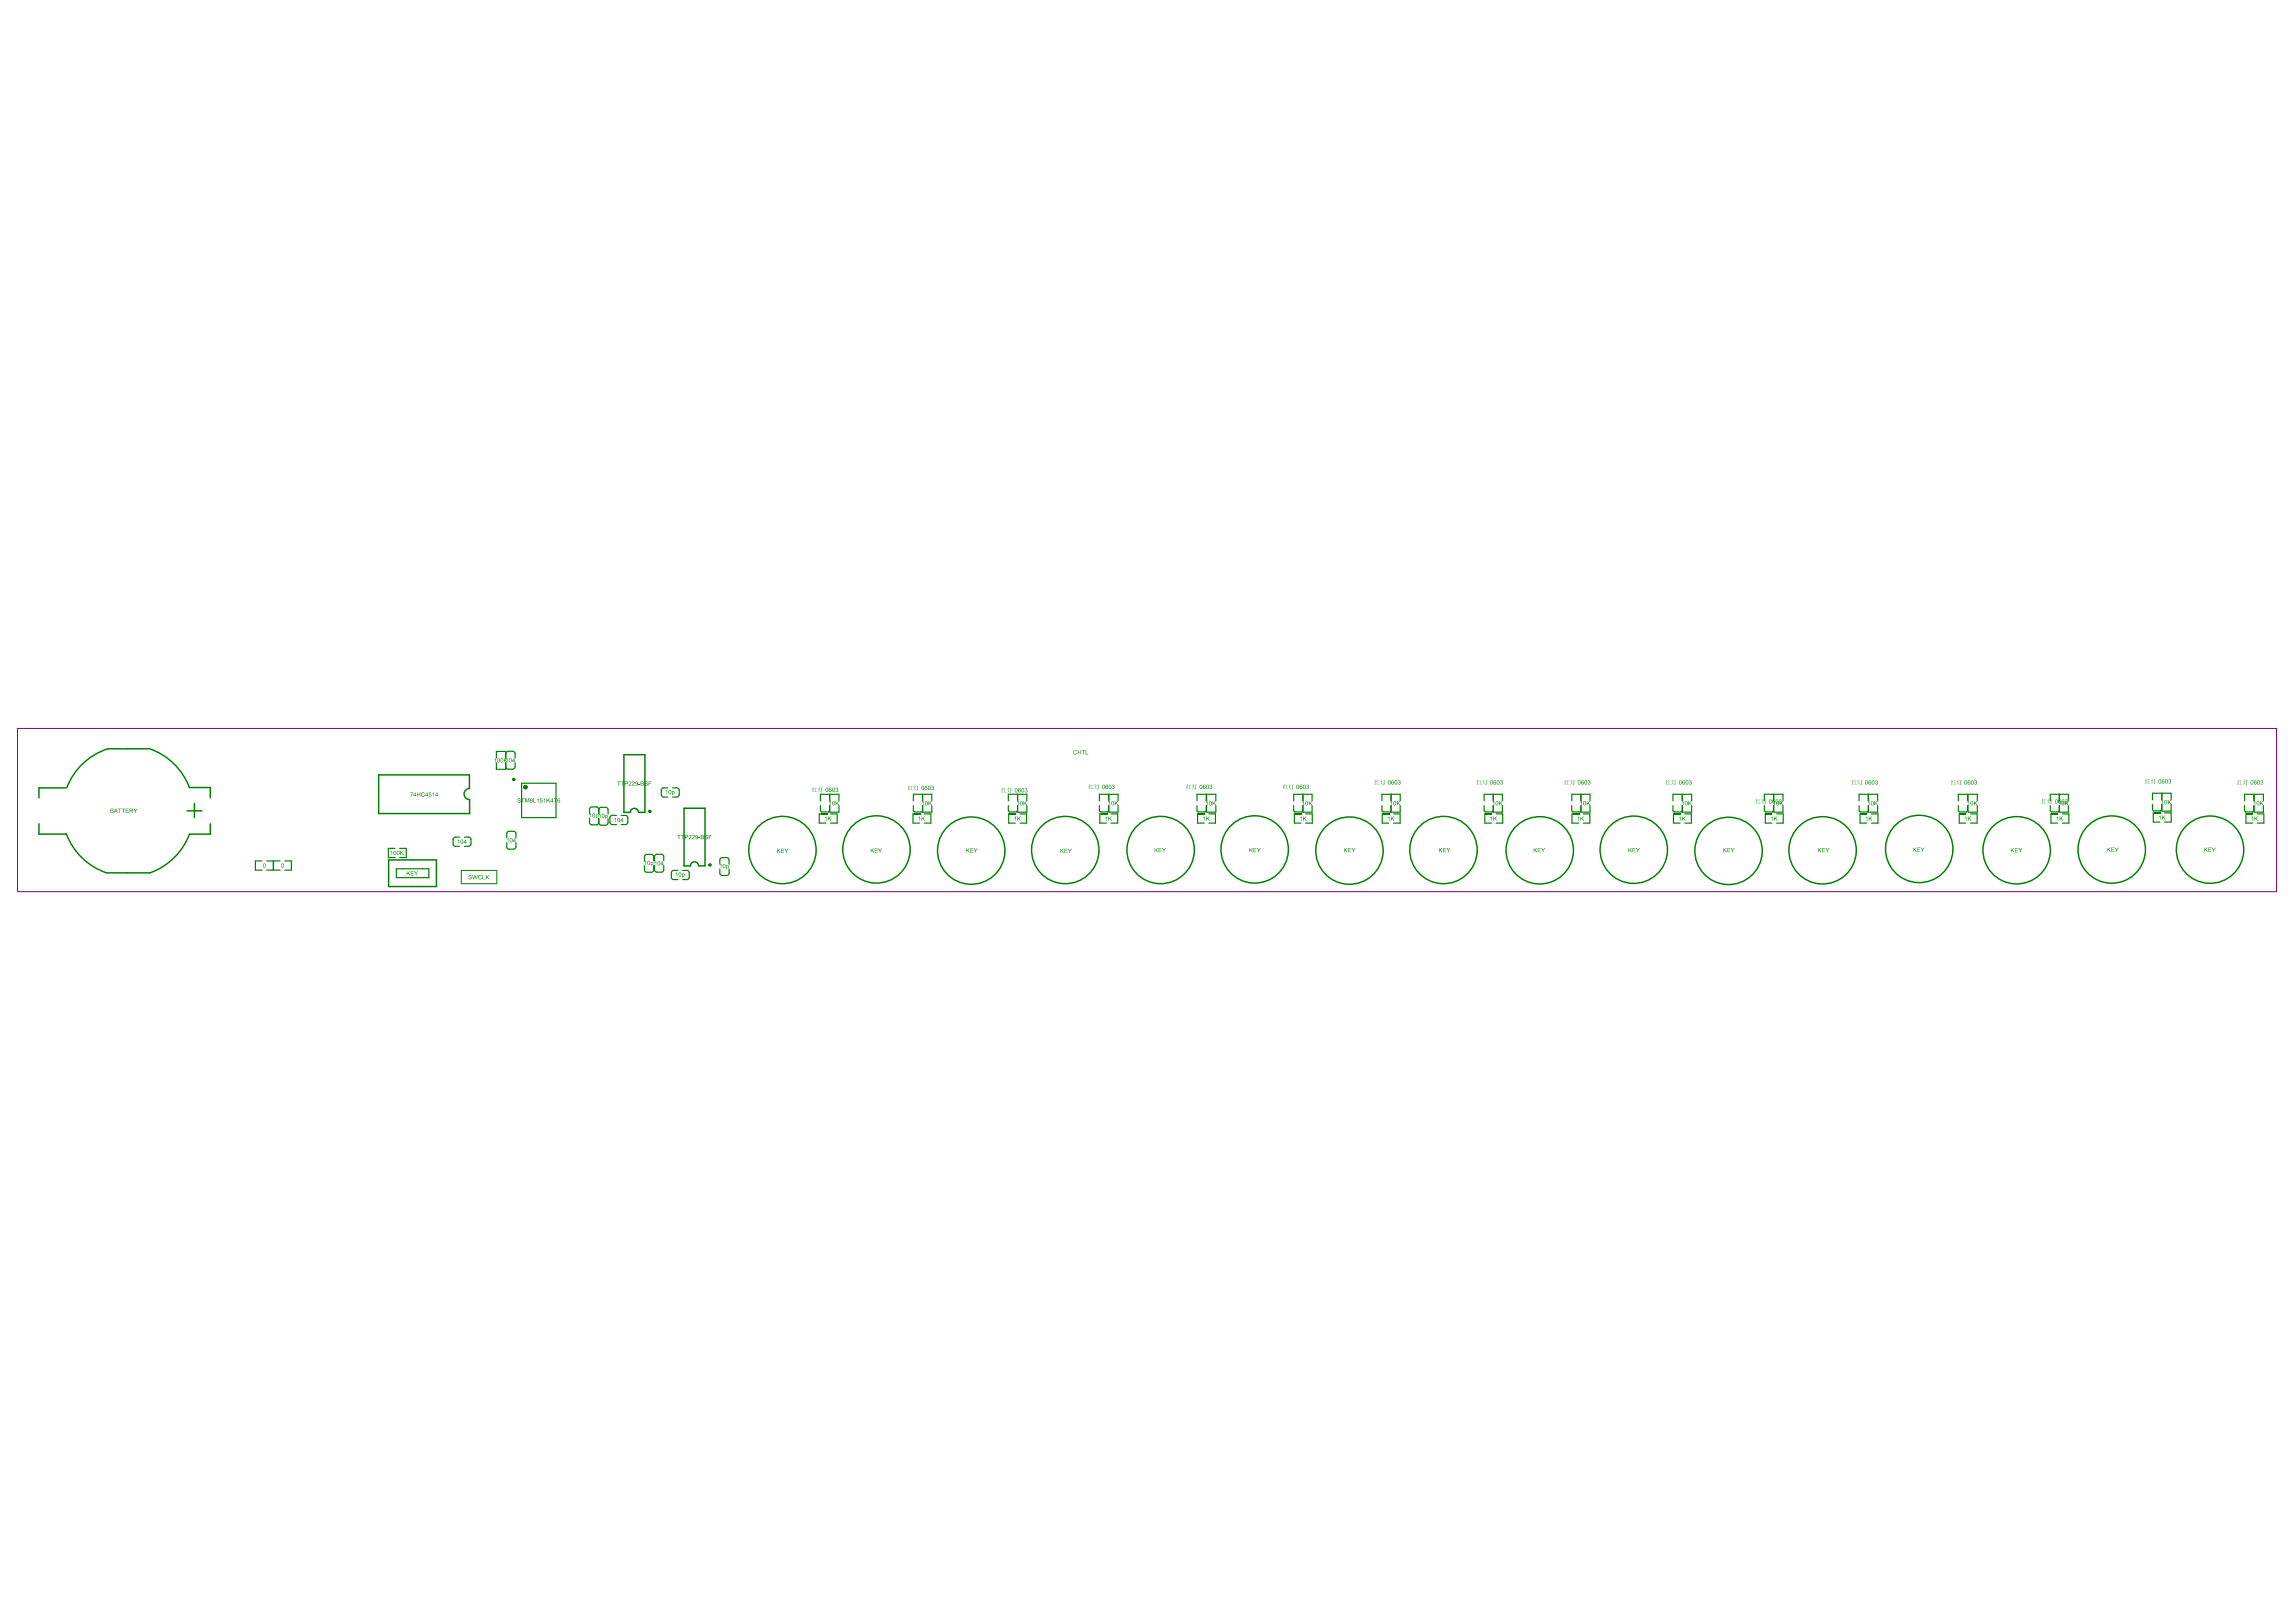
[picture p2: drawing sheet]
<svg xmlns="http://www.w3.org/2000/svg" width="297mm" height="210mm" viewBox="0 0 297 210" stroke-linecap="round" stroke-linejoin="round" font-family="sans-serif">
<path d="M2.3 94.3h292.2v21.1h-292.2z" fill="none" stroke="#800080" stroke-width=".13"/>
<g fill="none" stroke="#008000" stroke-width=".15">
<path d="M64.2 98.1v-.9h1.2v.9M64.2 98.7v.9h1.2v-.9M65.4 97.5v.6M65.4 98.7v.5M65.7 99.5h.6M65.7 97.2h.6M66.6 97.5v.6M66.6 98.7v.5M33.9 111.4h-.9v1.2h.9M34.5 112.6h1.7M34.5 111.4h1.7M35.4 111.4v1.2"/>
<path d="M36.8 111.4h.9v1.2h-.9M51.1 109.8h-.9v1.2h.9M51.3 112.4h4.2v1.2h-4.2zM51.7 109.8h.9v1.2h-.9M58.6 108.6v.6M58.9 109.5h.6M58.9 108.3h.6M60.1 109.5h.5M60.1 108.3h.5M60.9 108.6v.6M65.6 107.9v.5M65.6 109v.6"/>
<path d="M65.9 109.9h.5M65.9 107.6h.5M66.8 107.9v.5M66.8 109v.6M67.5 101.4h4.4v4.4h-4.4zM76.3 104.7v.6M76.3 105.9v.5M76.6 106.7h.6M76.6 104.4h.6M77.5 104.7v.6M77.5 105.9v.6M77.8 106.8h.6"/>
<path d="M77.8 104.5h.6M78.7 104.8v.5M78.7 105.9v.6M78.9 105.8v.6M79.2 106.7h.6M79.2 105.5h.6M80.4 106.7h.5M80.4 105.5h.5M81.2 105.8v.6M83.4 110.9v.5M83.4 112v.6M83.7 112.9h.6"/>
<path d="M83.7 110.6h.6M84.6 110.9v.5M84.6 112v.6M84.7 110.9v.5M84.7 112v.6M85 112.9h.6M85 110.6h.6M85.6 102.3v.5M85.9 103.1h.5M85.9 102h.5M85.9 110.9v.5M85.9 112v.6"/>
<path d="M86.9 112.9v.6M87 103.1h.6M87 102h.6M87.2 113.8h.5M87.2 112.6h.5M87.9 102.3v.5M88.3 113.8h.6M88.3 112.6h.6M89.2 112.9v.6M93.1 111.3v.5M93.1 112.4v.6M93.4 113.3h.6"/>
<path d="M93.4 111h.6M94.3 111.3v.5M94.3 112.4v.6M106.1 103.6v-.8h2.4v.8M106.1 104.2v.7l.2 .2h.9l.1-.2v-.7M106.8 105.3h-.8v1.2h.8M107.3 102.8v.8M107.3 104.2v.9h1.2v-.9M107.4 105.3h.9v1.2h-.9M118.2 104.2v.7l.1 .2h.9l.2-.2M118.2 103.6v-.8h2.3v.8M119 105.3h-.9v1.2h.9"/>
<path d="M119.4 102.8v.8M119.4 104.2v.9h1.1v-.9M119.6 105.3h.8v1.2h-.8M130.4 104.2v.7l.2 .2h.9l.1-.2v-.7M130.4 103.6v-.8h2.4v.8M131.4 105.3h-.9v1.2h.9M131.6 102.8v.8M131.7 102.8v.8M131.7 104.2v.9h1.1v-.9M132 105.3h.8v1.2h-.8M142.2 104.2v.7l.2 .2h.9l.1-.2v-.7M142.2 103.6v-.8h1.2v.8"/>
<path d="M143.1 105.3h-.8v1.2h.8M143.5 103.6v-.8h1.1v.8M143.5 104.2v.9h1.1v-.9M143.7 105.3h.9v1.2h-.9M154.9 104.2v.7l.1 .2h.9l.1-.2v-.7M154.9 103.6v-.8h1.1v.8M155.8 105.3h-.9v1.2h.9M156.1 103.6v-.8h1.2v.8M156.1 104.2v.9h1.2v-.9M156.4 105.3h.8v1.2h-.8M167.4 103.6v-.8h2.3v.8M167.4 104.2v.7l.1 .2h.9l.2-.2v-.7"/>
<path d="M168.3 105.3h-.8v1.2h.8M168.6 102.8v.8M168.6 104.2v.9h1.1v-.9M168.9 105.3h.9v1.2h-.9M178.8 103.6v-.8h2.3v.8M178.8 104.2v.7l.1 .2h.9l.2-.2v-.7M179.7 105.3h-.9v1.2h.9M180 102.8v.8M180 104.2v.9h1.1v-.9M180.3 105.3h.8v1.2h-.8M192 103.6v-.8h2.4v.8M192 104.2v.7l.2 .2h.9l.1-.2"/>
<path d="M193 105.3h-.9v1.2h.9M193.2 102.8v.8M193.2 104.2v.9h1.2v-.9M193.6 105.3h.8v1.2h-.8M203.3 103.6v-.8h2.4v.8M203.3 104.2v.7l.2 .2h.9l.1-.2v-.7M204.2 105.3h-.8v1.2h.8M204.5 104.2v.9h1.2v-.9M204.5 102.8v.8M204.8 105.3h.9v1.2h-.9M216.4 103.6v-.8h1.2v.8M216.4 104.2v.7l.2 .2h.9l.1-.2v-.7"/>
<path d="M217.4 105.3h-.9v1.2h.9M217.7 104.2v.9h1.1v-.9M217.7 103.6v-.8h1.1v.8M218 105.3h.8v1.2h-.8M228.3 103.6v-.8h1.1v.8M228.3 104.2v.7l.1 .2h.9l.1-.2v-.7M229.2 105.3h-.8v1.2h.8M229.5 104.2v.9h1.2v-.9M229.5 103.6v-.8h1.2v.8M229.8 105.3h.9v1.2h-.9M240.5 103.6v-.8h2.4v.8M240.5 104.2v.7l.2 .2h.9l.1-.2v-.7"/>
<path d="M241.5 105.3h-.9v1.2h.9M241.7 102.8v.8M241.7 104.2v.9h1.2v-.9M242.1 105.3h.9v1.2h-.9M253.4 103.6v-.8h1.1v.8M253.4 104.2v.7l.1 .2h.9l.1-.2v-.7M254.3 105.3h-.8v1.2h.8M254.6 104.2v.9h1.2v-.9M254.6 103.6v-.8h1.2v.8M254.9 105.3h.9v1.2h-.9M265.2 103.6v-.8h2.4v.8M265.2 104.2v.7l.2 .2h.9l.1-.2v-.7"/>
<path d="M266.2 105.3h-.9v1.2h.9M266.4 104.2v.9h1.2v-.9M266.4 102.8v.8M266.8 105.3h.9v1.2h-.9M278.5 104.1v.7l.1 .1h.9l.2-.1v-.7M278.5 103.5v-.8h1.2v.8M279.4 105.2h-.8v1.2h.8M279.7 103.5v-.8h1.2v.8M279.7 104.1v.9h1.2v-.9M280 105.2h.9v1.2h-.9M290.4 103.6v-.8h1.2v.8M290.4 104.2v.7l.1 .2h.9l.2-.2v-.7"/>
<path d="M291.4 105.3h-.8v1.2h.8M291.6 104.2v.9h1.2v-.9M291.6 103.6v-.8h1.2v.8M292 105.3h.9v1.2h-.9"/>
</g>
<g fill="none" stroke="#008000" stroke-width=".19">
<path d="M13.9 96.9h5.3M5 106.6v1.3h3.6M8.5 102h-3.5v1.2M13.8 113h5.6M24.2 104.9h1.9M24.5 101.9h2.7v1.3M25.2 104v1.8M27.2 106.6v1.3h-2.7M56.4 111.3h-6.1v3.4h6.1M56.5 111.3v3.4M60.7 102v-1.7h-11.7v5h11.8v-1.8M82.6 105.1h.8v-7.4h-2.7v7.4h.8"/>
<path d="M90.4 112.1h.8v-7.5h-2.7v7.5h.8"/>
</g>
<path d="M59.7 112.6h4.6v1.8h-4.6z" fill="none" stroke="#008000" stroke-width=".13"/>
<g fill="#008000">
<path d="M106.3 105.2h.9v.2h-.9z" fill-rule="evenodd"/>
<path d="M192.1 105.2h1v.2h-1z" fill-rule="evenodd"/>
<path d="M253.5 105.2h.9v.2h-.9z" fill-rule="evenodd"/>
<path d="M290.5 105.2h.9v.2h-.9z" fill-rule="evenodd"/>
<path d="M118.3 105.2h.9v.2h-.9z" fill-rule="evenodd"/>
<path d="M130.6 105.2h.9v.2h-.9z" fill-rule="evenodd"/>
<path d="M142.4 105.2h.9v.2h-.9z" fill-rule="evenodd"/>
<path d="M155 105.2h.9v.2h-.9z" fill-rule="evenodd"/>
<path d="M167.5 105.2h.9v.2h-.9z" fill-rule="evenodd"/>
<path d="M216.6 105.2h.9v.2h-.9z" fill-rule="evenodd"/>
<path d="M228.4 105.2h.9v.2h-.9z" fill-rule="evenodd"/>
<path d="M240.7 105.2h.9v.2h-.9z" fill-rule="evenodd"/>
<path d="M265.4 105.2h.9v.2h-.9z" fill-rule="evenodd"/>
<path d="M278.6 105.1h.9v.2h-.9z" fill-rule="evenodd"/>
<path d="M178.9 105.2h.9v.2h-.9z" fill-rule="evenodd"/>
<path d="M203.5 105.2h.9v.2h-.9z" fill-rule="evenodd"/>
</g>
<g fill="#008000">
<path d="M59.2 108.8l.2-.1v.5l-.1-.4h-.1z"/>
<path d="M106.7 105.8l.2-.1v.5l-.1-.4-.1 .1z"/>
<path d="M107.1 105.7h.1v.2l.4-.2-.3 .2 .3 .3h-.1l-.2-.3-.2 .3z"/>
<path d="M118.8 105.8l.2-.1v.5v-.4l-.1 .1z"/>
<path d="M119.2 105.7h.1v.2l.4-.2-.2 .2 .2 .3h-.1l-.2-.3-.2 .3z"/>
<path d="M131.2 105.8l.2-.1v.5v-.4l-.1 .1z"/>
<path d="M131.6 105.7h.1v.2l.4-.2-.3 .2 .3 .3h-.1l-.2-.3-.2 .3z"/>
<path d="M155.7 105.8l.2-.1v.5l-.1-.4-.1 .1z"/>
<path d="M156 105.7h.1v.2l.4-.2-.2 .2 .2 .3h-.1l-.2-.3-.2 .3z"/>
<path d="M168.2 105.8l.2-.1v.5l-.1-.4-.1 .1z"/>
<path d="M168.6 105.7h.1v.2l.3-.2-.2 .2 .2 .3h-.1l-.2-.3-.1 .3z"/>
<path d="M192.8 105.8l.2-.1v.5v-.4l-.2 .1z"/>
<path d="M193.2 105.7h.1v.2l.4-.2-.3 .2 .3 .3h-.1l-.2-.3-.2 .3z"/>
<path d="M217.2 105.8l.2-.1v.5v-.4l-.1 .1z"/>
<path d="M217.6 105.7h.1v.2l.4-.2-.2 .2 .2 .3h-.1l-.2-.3-.2 .3z"/>
<path d="M229.1 105.8l.2-.1v.5v-.4l-.2 .1z"/>
<path d="M229.5 105.7h.1v.2l.4-.2-.3 .2 .3 .3h-.1l-.2-.3-.2 .3z"/>
<path d="M241.4 105.8l.2-.1v.5l-.1-.4-.1 .1z"/>
<path d="M241.8 105.7v.2l.4-.2-.2 .2 .2 .3h-.1l-.2-.3-.1 .3z"/>
<path d="M266.1 105.8l.2-.1v.5l-.1-.4-.1 .1z"/>
<path d="M266.5 105.7v.2l.4-.2-.2 .2 .2 .3h-.1l-.2-.3-.1 .3z"/>
<path d="M83.4 111.5l.2-.1v.5l-.1-.4-.1 .1z"/>
<path d="M112.7 109.8v.3l.4-.3-.2 .2 .2 .3h-.1l-.2-.2-.1 .2z"/>
<path d="M113.2 109.8h.4l-.4 .1v.1h.3l-.3 .1v.2h.4h-.4z"/>
<path d="M113.6 109.8h.1l.2 .3 .1-.3h.1l-.2 .3v.2h-.1v-.2z"/>
<path d="M179.9 103.8l.2-.1v.5l-.1-.4-.1 .1z"/>
<path d="M180.7 103.7h.1v.2l.4-.2-.3 .2 .3 .3-.3-.3-.1 .3h-.1z"/>
<path d="M204.5 103.8l.2-.1v.5l-.1-.4-.1 .1z"/>
<path d="M205.3 103.7h.1v.2l.3-.2-.2 .2 .2 .3-.3-.3v.3h-.1z"/>
<path d="M247.5 109.7l.1 .3 .4-.3-.3 .2 .3 .3h-.1l-.2-.2-.2 .2z"/>
<path d="M248 109.7h.4h-.3v.2h.3l-.3 .1v.2h.3h-.4z"/>
<path d="M248.5 109.7h.1l.2 .2 .1-.2h.1l-.2 .3v.2h-.1v-.2z"/>
<path d="M279.6 103.7l.2-.2v.6v-.4h-.1z"/>
<path d="M280.5 103.5v.3l.4-.3-.2 .3 .2 .3-.3-.3-.1 .3z"/>
<path d="M15.3 104.7h.4h-.2v.5v-.5z"/>
<path d="M15.7 104.7h.5h-.2v.5h-.1v-.5z"/>
<path d="M16.3 104.7h.3h-.3v.2h.3h-.3v.2l.4 .1h-.4z"/>
<path d="M17.3 104.7h.1l.1 .2 .2-.2h.1l-.3 .3v.2v-.2z"/>
<path d="M53.1 102.5h.3l-.2 .6-.1-.1 .2-.4z"/>
<path d="M54 102.5v.3h.3v-.3h.1v.6h-.1v-.3h-.3v.3z"/>
<path d="M54.6 102.6l.2-.1 .1 .1v.1l-.2-.1-.2 .2 .1 .2h.1l.3-.1-.1 .2h-.2l-.2-.1v-.2z"/>
<path d="M55.5 102.5h.3l-.2 .1-.1 .2h.3l-.1 .3h-.2l-.1-.1h.2h.2l-.1-.2h-.2z"/>
<path d="M55.9 102.7l.2-.2v.6v-.4h-.1z"/>
<path d="M65.5 98.2l.2-.1v.5l-.1-.4-.1 .1z"/>
<path d="M64 98.2l.1-.1v.6v-.5l-.1 .1z"/>
<path d="M65.2 98.1h.1v.3l.3-.3-.2 .2 .3 .4h-.1l-.2-.3-.2 .3z"/>
<path d="M79.5 106l.2-.2v.6l-.1-.4h-.1z"/>
<path d="M138.9 97.2l.2-.1 .2 .1-.3-.1-.1 .2 .2 .3 .2-.1v.1h-.4z"/>
<path d="M139.4 97.1h.1v.2h.3l.1-.2v.5l-.1-.2h-.3v.2h-.1z"/>
<path d="M140 97.1h.4h-.2v.5h-.1v-.5z"/>
<path d="M140.5 97.1v.5h.3h-.3z"/>
<path d="M143 105.8l.2-.1v.5v-.4l-.2 .1z"/>
<path d="M143.4 105.7h.1v.2l.4-.2-.3 .2 .3 .3h-.1l-.2-.3-.2 .3z"/>
<path d="M179.6 105.8l.1-.1v.5v-.4l-.1 .1z"/>
<path d="M179.9 105.7h.1v.2l.4-.2-.2 .2 .2 .3h-.1l-.2-.3-.2 .3z"/>
<path d="M204.1 105.8l.2-.1v.5l-.1-.4-.1 .1z"/>
<path d="M204.5 105.7h.1v.2l.3-.2-.2 .2 .2 .3h-.1l-.1-.3-.2 .3z"/>
<path d="M254.2 105.8l.2-.1v.5l-.1-.4-.1 .1z"/>
<path d="M254.6 105.7h.1v.2l.3-.2-.2 .2 .2 .3h-.1l-.1-.3-.2 .3z"/>
<path d="M279.3 105.7l.2-.2v.6l-.1-.4h-.1z"/>
<path d="M279.7 105.5h.1v.3l.4-.3-.3 .2 .3 .4h-.1l-.2-.3-.2 .3z"/>
<path d="M291.3 105.8l.2-.1v.5l-.1-.4-.1 .1z"/>
<path d="M291.7 105.7v.2l.4-.2-.2 .2 .2 .3h-.1l-.2-.3-.1 .3z"/>
<path d="M52.6 112.8l.1 .2 .4-.2-.3 .2 .3 .3h-.1l-.2-.3-.2 .3z"/>
<path d="M53.1 112.8h.4h-.3v.2h.3h-.3v.2l.3 .1h-.4z"/>
<path d="M53.6 112.8h.1l.2 .2 .1-.2h.1l-.2 .3v.2h-.1v-.2z"/>
<path d="M65.6 108.6l.2-.1v.5l-.1-.4-.1 .1z"/>
<path d="M76.3 105.4l.2-.2v.6l-.1-.4h-.1z"/>
<path d="M77.5 105.4l.2-.1v.5l-.1-.4-.1 .1z"/>
<path d="M84.7 111.6l.2-.2v.6l-.1-.4h-.1z"/>
<path d="M87.6 108.1h.5h-.2v.5h-.1v-.5z"/>
<path d="M88.1 108.1h.4h-.2v.5v-.5z"/>
<path d="M89.1 108.1h.3v.2l-.2 .2 .3 .1h-.4l.3-.3-.1-.2-.2 .1z"/>
<path d="M89.5 108.1h.4v.2l-.3 .2 .3 .1h-.4l.3-.4-.1-.1-.2 .1z"/>
<path d="M90.4 108.4h.2h-.2z"/>
<path d="M91.2 108.1l.2-.1 .2 .1v.1l-.2-.1-.2 .1 .4 .2-.1 .2-.3-.1v-.1l.2 .2 .1-.1-.3-.2z"/>
<path d="M91.7 108.1h.4h-.3v.2h.2h-.2v.3h-.1z"/>
<path d="M87.4 113l.2-.1v.5v-.4l-.2 .1z"/>
<path d="M100.5 109.8l.1 .3 .4-.3-.3 .3 .3 .3h-.1l-.2-.3-.2 .3z"/>
<path d="M101 109.8h.4l-.3 .1v.2h.3h-.3v.2l.3 .1h-.4z"/>
<path d="M101.5 109.8h.1l.2 .3 .1-.3h.1l-.2 .3v.3h-.1v-.3z"/>
<path d="M107.3 103.8l.2-.1v.5l-.1-.4-.1 .1z"/>
<path d="M108.1 103.7h.1v.2l.4-.2-.3 .2 .3 .3-.3-.3-.1 .3h-.1z"/>
<path d="M119.3 103.8l.2-.1v.5l-.1-.4-.1 .1z"/>
<path d="M120.1 103.7h.1v.2l.4-.2-.3 .2 .3 .3-.3-.3-.1 .3h-.1z"/>
<path d="M125 109.8l.1 .3 .3-.3-.2 .2 .2 .3-.2-.2-.2 .2z"/>
<path d="M125.5 109.8h.4h-.3v.2h.3l-.3 .1v.2h.3h-.4z"/>
<path d="M126 109.8h.1l.1 .2 .2-.2h.1l-.2 .3v.2h-.1v-.2z"/>
<path d="M131.6 103.8l.2-.1v.5l-.1-.4-.1 .1z"/>
<path d="M132.4 103.7h.1v.2l.4-.2-.3 .2 .3 .3-.3-.3-.1 .3h-.1z"/>
<path d="M137.2 109.8l.1 .3 .3-.3-.2 .3 .2 .3h-.1l-.2-.3-.1 .3z"/>
<path d="M137.7 109.8h.4l-.3 .1v.2h.3h-.3v.2l.3 .1h-.4z"/>
<path d="M138.2 109.8l.2 .3 .2-.3h.1l-.3 .3v.3v-.3z"/>
<path d="M143.4 103.8l.2-.1v.5l-.1-.4-.1 .1z"/>
<path d="M144.2 103.7h.1v.2l.4-.2-.3 .2 .3 .3-.3-.3-.1 .3h-.1z"/>
<path d="M149.4 109.7v.3l.4-.3-.2 .3 .2 .3h-.1l-.2-.3-.1 .3z"/>
<path d="M149.9 109.7h.4l-.3 .1v.2h.3h-.3v.2l.3 .1h-.4z"/>
<path d="M150.3 109.7h.1l.2 .3 .2-.3h.1l-.3 .4v.2h-.1v-.2z"/>
<path d="M156 103.8l.2-.1v.5v-.4l-.1 .1z"/>
<path d="M156.9 103.7v.2l.4-.2-.2 .2 .2 .3-.3-.3-.1 .3z"/>
<path d="M161.6 109.7l.1 .3 .4-.3-.2 .3 .2 .3h-.1l-.2-.3-.2 .3z"/>
<path d="M162.2 109.7h.3l-.3 .1v.2h.3h-.3v.2l.4 .1h-.4z"/>
<path d="M162.6 109.7h.1l.2 .3 .1-.3h.1l-.2 .4v.2h-.1v-.2z"/>
<path d="M168.5 103.8l.2-.1v.5l-.1-.4-.1 .1z"/>
<path d="M169.3 103.7h.1v.2l.4-.2-.3 .2 .3 .3-.3-.3-.1 .3h-.1z"/>
<path d="M173.9 109.7l.1 .3 .3-.3-.2 .3 .2 .3h-.1l-.1-.3-.2 .3z"/>
<path d="M174.4 109.7h.4l-.3 .1v.2h.3h-.3v.2l.3 .1h-.4z"/>
<path d="M174.9 109.7h.1l.1 .3 .2-.3h.1l-.3 .4v.2v-.2z"/>
<path d="M186.2 109.7v.3l.4-.3-.2 .3 .2 .3h-.1l-.2-.3-.1 .3z"/>
<path d="M186.7 109.7h.4l-.4 .1v.2h.3h-.3v.2l.4 .1h-.4z"/>
<path d="M187.1 109.7h.1l.2 .3 .1-.3h.1l-.2 .4v.2h-.1v-.2z"/>
<path d="M193.1 103.8l.2-.1v.5v-.4l-.2 .1z"/>
<path d="M193.9 103.7h.1v.2l.4-.2-.2 .2 .2 .3-.3-.3-.1 .3h-.1z"/>
<path d="M198.4 109.7l.1 .3 .4-.3-.3 .3 .3 .3h-.1l-.2-.3-.2 .3z"/>
<path d="M198.9 109.7h.4l-.3 .1v.2h.3h-.3v.2l.3 .1h-.4z"/>
<path d="M199.4 109.7h.1l.2 .3 .1-.3h.1l-.2 .4v.2h-.1v-.2z"/>
<path d="M210.7 109.7v.3l.4-.3-.2 .3 .2 .3h-.1l-.2-.3-.1 .3z"/>
<path d="M211.2 109.7h.4l-.3 .1v.2h.3h-.3v.2l.3 .1h-.4z"/>
<path d="M211.6 109.7h.1l.2 .3 .2-.3h.1l-.3 .4v.2v-.2z"/>
<path d="M217.6 103.8l.2-.1v.5l-.1-.4-.1 .1z"/>
<path d="M218.4 103.7h.1v.2l.4-.2-.3 .2 .3 .3-.3-.3-.1 .3h-.1z"/>
<path d="M222.9 109.7l.1 .3 .4-.3-.2 .3 .2 .3h-.1l-.2-.3-.2 .3z"/>
<path d="M223.5 109.7h.3l-.3 .1v.2h.3h-.3v.2l.4 .1h-.4z"/>
<path d="M223.9 109.7h.1l.2 .3 .1-.3h.1l-.2 .4v.2h-.1v-.2z"/>
<path d="M229.4 103.8l.2-.1v.5v-.4l-.2 .1z"/>
<path d="M230.2 103.7h.1v.2l.4-.2-.2 .2 .2 .3-.3-.3-.1 .3h-.1z"/>
<path d="M235.2 109.7l.1 .3 .3-.3-.2 .3 .2 .3-.2-.3-.2 .3z"/>
<path d="M235.7 109.7h.4l-.3 .1v.2h.3h-.3v.2l.3 .1h-.4z"/>
<path d="M236.2 109.7h.1l.1 .3 .2-.3h.1l-.2 .4v.2h-.1v-.2z"/>
<path d="M241.7 103.8l.2-.1v.5l-.1-.4-.1 .1z"/>
<path d="M242.5 103.7h.1v.2l.3-.2-.2 .2 .2 .3-.3-.3v.3h-.1z"/>
<path d="M254.6 103.8l.2-.1v.5l-.1-.4-.1 .1z"/>
<path d="M255.4 103.7h.1v.2l.3-.2-.2 .2 .2 .3-.3-.3v.3h-.1z"/>
<path d="M260.2 109.8v.2l.4-.2-.2 .2 .2 .3h-.1l-.2-.3-.1 .3z"/>
<path d="M260.7 109.8h.4h-.4v.2h.3l-.3 .1v.1l.4 .1h-.4z"/>
<path d="M261.1 109.8h.1l.2 .2 .1-.2h.1l-.2 .3v.2h-.1v-.2z"/>
<path d="M266.3 103.8l.2-.1v.5v-.4l-.1 .1z"/>
<path d="M267.2 103.7v.2l.4-.2-.2 .2 .2 .3-.3-.3-.1 .3z"/>
<path d="M272.6 109.7l.1 .3 .4-.3-.3 .2 .3 .3h-.1l-.2-.2-.2 .2z"/>
<path d="M273.1 109.7h.4h-.3v.2h.3l-.3 .1v.2h.3h-.4z"/>
<path d="M273.6 109.7h.1l.2 .2 .1-.2h.1l-.2 .3v.2h-.1v-.2z"/>
<path d="M280.6 100.9l.2-.1 .1 .1-.1 .2 .1 .2-.2 .1a.11 .11 0 0 1-.1 0 .11 .11 0 0 1 0-.2 .11 .11 0 0 0 .1 .1 .11 .11 0 0 0 .1-.1 .11 .11 0 0 0-.1-.1l.1-.2h-.1l-.1 .1z"/>
<path d="M285.2 109.7v.3l.4-.3-.2 .2 .2 .3h-.1l-.2-.2-.1 .2z"/>
<path d="M285.7 109.7h.4h-.4v.2h.4l-.4 .1v.2h.4h-.4z"/>
<path d="M286.1 109.7h.1l.2 .2 .2-.2-.2 .3v.2h-.1v-.2z"/>
<path d="M291.6 103.8l.2-.1v.5l-.1-.4-.1 .1z"/>
<path d="M292.4 103.7h.1v.2l.3-.2-.2 .2 .3 .3-.3-.3-.1 .3h-.1z"/>
<path d="M292.5 101h.2l.1 .1-.1 .1 .1 .2-.2 .1a.11 .11 0 0 1-.1 0 .11 .11 0 0 1 0-.1 .11 .11 0 0 0 .1 .1 .11 .11 0 0 0 .1-.1 .11 .11 0 0 0-.1-.1l.1-.2-.1-.1-.1 .1z"/>
<path d="M50.5 110.2l.2-.1v.5v-.4l-.1 .1z"/>
<path d="M51.8 110.1h.1v.3l.3-.3-.2 .2 .2 .3h-.1l-.1-.2-.2 .2z"/>
<path d="M60.7 113.3l.2-.1 .1 .2-.3-.1a.14 .14 0 0 0 .1 .2 .14 .14 0 0 0 .1 0l.1 .2-.1 .1h-.2l-.1-.2 .2 .1 .2-.1-.3-.1z"/>
<path d="M61.1 113.2h.1l.1 .5 .1-.5h.1l.1 .5 .1-.5h.1l-.1 .6h-.1l-.2-.5-.1 .5h-.1z"/>
<path d="M61.9 113.3l.2-.1 .2 .1-.1 .1-.2-.1-.1 .2 .2 .2 .2-.1v.2h-.3l-.1-.1z"/>
<path d="M62.4 113.2h.1v.5l.3 .1h-.4z"/>
<path d="M62.9 113.2v.3l.4-.3-.2 .3 .2 .3-.3-.3-.1 .3z"/>
<path d="M67 103.4l.3-.1 .1 .2-.3-.1a.14 .14 0 0 0 0 .1 .14 .14 0 0 0 .1 .1l.2 .2-.2 .1-.2-.1-.1-.1 .3 .1 .1-.1-.3-.1z"/>
<path d="M67.4 103.3h.5l-.2 .1v.5h-.1v-.5z"/>
<path d="M67.9 103.3h.2l.1 .5 .2-.5h.1v.6h-.1v-.5l-.2 .5-.2-.5v.5h-.1z"/>
<path d="M69 103.3h.1v.5l.3 .1h-.4z"/>
<path d="M69.5 103.4l.2-.1v.6l-.1-.5-.1 .1z"/>
<path d="M69.9 103.3h.3l-.2 .1-.1 .1 .3 .1-.1 .3-.2-.1v-.1l.2 .1v-.1v-.1h-.2z"/>
<path d="M70.3 103.4l.2-.1v.6v-.5l-.1 .1z"/>
<path d="M70.7 103.3h.1v.3l.4-.3-.3 .2 .3 .4h-.1l-.2-.3-.2 .3z"/>
<path d="M71.6 103.3h.5l-.2 .1v.5h-.1v-.5z"/>
<path d="M93.1 111.9l.2-.1v.5v-.4l-.2 .1z"/>
<path d="M79.9 101.1h.4l-.2 .1v.5h-.1v-.5z"/>
<path d="M80.3 101.1h.5l-.2 .1v.5l-.1-.5z"/>
<path d="M81.4 101.2h.3v.2l-.3 .2 .3 .1h-.4l.3-.4-.1-.1-.2 .1z"/>
<path d="M81.8 101.2h.3v.2l-.3 .2 .3 .1h-.4l.3-.4-.1-.1-.2 .1z"/>
<path d="M82.6 101.4h.2v.1h-.2z"/>
<path d="M83.4 101.2l.2-.1 .2 .1v.1l-.1-.1-.2 .1 .3 .2-.1 .2-.3-.1v-.1l.2 .1h.1l-.3-.3z"/>
<path d="M83.9 101.1h.4l-.3 .1v.2h.2h-.2v.3h-.1z"/>
<path d="M120.5 101.7h.3v.5h-.3v-.1l.1 .1 .2-.1-.2-.1 .1-.2-.1-.1-.1 .1z"/>
<path d="M143.9 101.6h.2h.1l-.1 .2 .1 .2-.1 .1a.11 .11 0 0 1-.2 0 .11 .11 0 0 1 0-.2 .11 .11 0 0 0 .1 .2 .11 .11 0 0 0 .1-.2 .11 .11 0 0 0-.1-.1l.1-.2h-.1l-.1 .1z"/>
<path d="M156.5 101.6h.2h.1l-.1 .2 .1 .2-.1 .1a.11 .11 0 0 1-.2 0 .11 .11 0 0 1 0-.2 .14 .14 0 0 0 .2 .2 .11 .11 0 0 0 .1-.2 .11 .11 0 0 0-.2-.1l.1-.2h-.1l-.1 .1z"/>
<path d="M169 101.6h.2h.1l-.1 .2 .1 .2-.1 .1a.11 .11 0 0 1-.2 0 .11 .11 0 0 1 .1-.2 .11 .11 0 0 0 .1 .2 .11 .11 0 0 0 .1-.2 .11 .11 0 0 0-.2-.1l.1-.2-.1 .1z"/>
<path d="M86.1 102.3l.2-.1v.6v-.5l-.2 .1z"/>
<path d="M108.1 102h.3v.5l-.3-.1v-.1l.1 .1 .2-.1-.2-.1 .1-.2h-.1l-.1 .1z"/>
<path d="M132.6 102.1h.3v.4h-.3v-.1l.1 .1 .2-.1-.2-.1 .1-.2h-.1h-.1z"/>
<path d="M180.9 101h.2l.1 .1-.1 .1 .1 .2-.2 .1a.11 .11 0 0 1-.1 0 .11 .11 0 0 1 0-.1 .11 .11 0 0 0 .1 .1 .11 .11 0 0 0 .1-.1 .11 .11 0 0 0-.1-.1l.1-.2-.1-.1-.1 .1z"/>
<path d="M194.1 101h.2l.1 .1-.1 .1 .1 .2-.1 .1a.11 .11 0 0 1-.2 0 .11 .11 0 0 1 0-.1 .11 .11 0 0 0 .1 .1 .11 .11 0 0 0 .2-.1 .11 .11 0 0 0-.2-.1l.1-.2-.1-.1-.1 .1z"/>
<path d="M205.4 101h.2l.1 .1v.1l.1 .2-.2 .1a.11 .11 0 0 1-.1 0 .11 .11 0 0 1 0-.1 .11 .11 0 0 0 .1 .1 .11 .11 0 0 0 .1-.1 .11 .11 0 0 0-.1-.1l.1-.2-.1-.1-.1 .1z"/>
<path d="M218.5 101h.2l.1 .1v.1v.2l-.1 .1a.11 .11 0 0 1-.2 0 .11 .11 0 0 1 .1-.1 .11 .11 0 0 0 .1 .1 .11 .11 0 0 0 .1-.1 .11 .11 0 0 0-.2-.1l.2-.2-.1-.1-.1 .1z"/>
<path d="M230.2 103.5l.2-.1 .1 .1-.1 .2 .1 .2-.2 .1a.11 .11 0 0 1-.1 0 .11 .11 0 0 1 0-.2 .11 .11 0 0 0 .1 .2 .11 .11 0 0 0 .1-.2 .11 .11 0 0 0-.1-.1l.1-.2h-.1l-.1 .1z"/>
<path d="M242.6 101h.2l.1 .1-.1 .1 .1 .2-.1 .1a.11 .11 0 0 1-.2 0 .11 .11 0 0 1 0-.1 .11 .11 0 0 0 .2 .1 .11 .11 0 0 0 .1-.1 .11 .11 0 0 0-.2-.1l.1-.2-.1-.1-.1 .1z"/>
<path d="M267.2 103.5l.2-.1 .1 .1-.1 .2 .1 .2-.2 .1a.11 .11 0 0 1-.1 0 .11 .11 0 0 1 0-.2 .11 .11 0 0 0 .1 .2 .11 .11 0 0 0 .1-.2 .11 .11 0 0 0-.1-.1l.1-.2h-.1l-.1 .1z"/>
<path d="M255.4 101h.3v.1v.1l.1 .2-.2 .1a.11 .11 0 0 1-.1 0 .11 .11 0 0 1 0-.1 .11 .11 0 0 0 .1 .1 .11 .11 0 0 0 .1-.1 .11 .11 0 0 0-.1-.1l.1-.2-.1-.1-.1 .1z"/>
<path d="M36.4 111.8v.2a.14 .14 0 0 0 .2 .2 .14 .14 0 0 0 .1-.2l-.1-.2zM36.4 111.8l.1-.1 .2 .1-.1 .5-.2-.1z"/>
<path d="M59.7 108.8l-.1 .3 .2 .1 .1-.4-.1-.1zM59.6 108.7h.3v.1v.3l-.1 .1-.2-.1z"/>
<path d="M60.2 108.8l-.2 .2h.2zM60.2 108.7l.1 .3v.2l-.1-.1h-.2z"/>
<path d="M83.9 111.4l-.1 .4 .2 .1v-.4zM83.8 111.4h.2l.1 .2v.2l-.1 .1-.2-.1z"/>
<path d="M84.2 111.5h.2l.1 .2v.2h-.2v.2zM84.2 111.7a.15 .15 0 0 0 .3 0 .15 .15 0 0 0-.3 0z"/>
<path d="M180.4 103.8l-.1 .3 .2 .1v-.4v-.1zM180.3 103.7h.2l.1 .2v.2l-.1 .1-.2-.1z"/>
<path d="M205 103.7l-.1 .4 .1 .1 .1-.4zM204.9 103.7h.2l.1 .2v.2l-.1 .1-.3-.1z"/>
<path d="M280.1 103.6v.3l.1 .1 .1-.3-.1-.1zM280.1 103.6h.2l.1 .1-.1 .3-.1 .1-.2-.1z"/>
<path d="M14.3 104.7v.2l.3-.1v-.1zM14.3 104.9v.2h.3v-.1zM14.3 104.7h.4l-.1 .5h-.3z"/>
<path d="M15 104.7l-.1 .3h.2zM14.9 104.7h.1l.3 .5-.2-.2h-.2l-.2 .2z"/>
<path d="M16.8 104.7v.2l.3-.1v-.1zM16.8 104.7h.4v.2h-.1l.2 .3-.3-.2h-.2v.2z"/>
<path d="M34.1 111.8v.2a.14 .14 0 0 0 .1 .2 .14 .14 0 0 0 .1-.2v-.2zM34.1 111.8h.3l-.1 .5h-.2l-.1-.1z"/>
<path d="M53.7 102.6l-.2 .3h.2zM53.7 102.5l.1 .4v.2l-.1-.1h-.2z"/>
<path d="M55.2 102.6l-.1 .3h.1zM55.3 102.5v.4h.1l-.1 .2-.1-.1h-.2z"/>
<path d="M56.5 102.6l-.2 .3h.2zM56.5 102.5l.1 .4h.1l-.1 .2-.1-.1h-.2z"/>
<path d="M65.9 98.2v.3l.1 .1 .1-.4-.1-.1zM65.9 98.1h.2l.1 .2v.2l-.1 .2-.3-.2z"/>
<path d="M66.5 98.2l-.2 .3h.2zM66.5 98.1v.4h.1l-.1 .1v-.1h-.3z"/>
<path d="M64.4 98.2v.3l.1 .1 .1-.3-.1-.1zM64.4 98.1h.2l.1 .2v.3l-.2 .1-.2-.2z"/>
<path d="M64.9 98.2l-.1 .4h.1l.1-.3v-.1zM64.8 98.2l.1-.1 .2 .1-.1 .5-.2-.1z"/>
<path d="M79.9 105.9v.3l.2 .1v-.3l-.1-.1zM79.9 105.9h.2l.1 .1v.3l-.1 .1-.2-.1z"/>
<path d="M80.5 105.9l-.2 .3h.2zM80.5 105.8l.1 .4v.2l-.1-.1h-.2z"/>
<path d="M66 108.6v.3l.2 .1v-.4l-.1-.1zM66 108.5h.2l.1 .1v.3l-.1 .1-.2-.1z"/>
<path d="M66.6 108.6l-.2 .2h.2zM66.6 108.5l.1 .3v.2l-.1-.1h-.3z"/>
<path d="M76.7 105.3v.4h.1l.1-.3-.1-.1zM76.7 105.3h.2l.1 .1v.3l-.1 .1-.2-.1z"/>
<path d="M77.1 105.4h.2l.1 .2-.1 .2-.1-.1v.2zM77.1 105.6a.15 .15 0 0 0 .3 0 .15 .15 0 0 0-.3 0z"/>
<path d="M77.9 105.4v.3l.2 .1v-.4l-.1-.1zM77.9 105.3h.2l.1 .2v.2l-.1 .2-.2-.2z"/>
<path d="M78.3 105.5h.2l.1 .1-.1 .2h-.1v.2zM78.3 105.6a.15 .15 0 0 0 .3 0 .15 .15 0 0 0-.3 0z"/>
<path d="M85.2 111.5l-.1 .4h.2l.1-.3zM85.1 111.5h.3v.1v.3l-.1 .1-.2-.1z"/>
<path d="M85.7 111.5l-.2 .3h.2zM85.7 111.4l.1 .4v.2l-.1-.1h-.2z"/>
<path d="M88.7 108.1v.2h.2v-.2zM88.6 108.1h.3l.1 .1v.2h-.3v.2h-.1z"/>
<path d="M90 108.2a.15 .15 0 0 0 .3 0 .15 .15 0 0 0-.3 0zM90 108.1h.2l.1 .1-.1 .4h-.2v-.1h.2v-.2l-.2 .1z"/>
<path d="M90.7 108.1v.2l.3-.1-.1-.1zM90.7 108.3v.2h.3v-.1zM90.7 108.1h.3v.2l.1 .1-.1 .2h-.3z"/>
<path d="M87.9 113v.3l.1 .1 .1-.4-.1-.1zM87.9 112.9h.2v.2v.2l-.1 .2-.2-.2z"/>
<path d="M88.2 113.1h.3l.1 .1-.1 .2h-.2v.2zM88.3 113.2a.13 .13 0 0 0 .2 0 .13 .13 0 0 0-.2 0z"/>
<path d="M107.8 103.8l-.1 .3 .2 .1v-.4zM107.7 103.7h.2l.1 .2v.2l-.1 .1-.2-.1z"/>
<path d="M119.8 103.8l-.1 .3 .2 .1 .1-.4-.1-.1zM119.7 103.7h.3v.2v.2l-.1 .1-.2-.1z"/>
<path d="M132.1 103.8l-.1 .3 .2 .1 .1-.4-.1-.1zM132 103.7h.3v.2v.2l-.1 .1-.2-.1z"/>
<path d="M143.9 103.7l-.1 .4 .2 .1 .1-.4zM143.8 103.7h.3v.2v.2l-.1 .1-.2-.1z"/>
<path d="M156.5 103.8v.3l.1 .1 .1-.4zM156.5 103.7h.2l.1 .2v.2l-.2 .1-.2-.1z"/>
<path d="M169 103.8l-.1 .3 .2 .1 .1-.4-.1-.1zM168.9 103.7h.3v.2v.2l-.1 .1-.2-.1z"/>
<path d="M193.6 103.8v.3l.1 .1 .1-.4-.1-.1zM193.6 103.7h.2v.2v.2l-.1 .1-.2-.1z"/>
<path d="M218.1 103.8l-.1 .3 .2 .1 .1-.4-.1-.1zM218 103.7h.3v.2v.2l-.1 .1-.2-.1z"/>
<path d="M229.9 103.8v.3l.1 .1 .1-.4zM229.9 103.7h.2l.1 .2-.1 .2-.1 .1-.2-.1z"/>
<path d="M242.1 103.8v.3l.1 .1 .1-.4zM242.1 103.7h.2l.1 .2v.2l-.1 .1-.3-.1z"/>
<path d="M255 103.8v.3l.1 .1 .1-.4zM255 103.7h.2l.1 .2v.2l-.1 .1-.3-.1z"/>
<path d="M266.8 103.8v.3l.1 .1 .1-.4-.1-.1zM266.8 103.7h.2l.1 .2v.2l-.2 .1-.2-.1z"/>
<path d="M277.7 100.8l-.2 .2h.3l-.2 .2h.2l-.3 .1 .2-.3h-.2zM277.8 100.9h.4h-.2v.5h.2h-.5h.2v-.5zM277.5 101.4l.3-.1-.2 .1z"/>
<path d="M278.3 101v.1zM278.4 100.8h.1l-.1 .2 .2-.1-.2 .1 .1 .3-.1-.1-.1 .3 .1-.3zM278.5 100.9h.4h-.1l-.1 .6-.1-.1h.1v-.5z"/>
<path d="M279.4 100.9l-.1 .3a.14 .14 0 0 0 .2 .1 .14 .14 0 0 0 0-.2v-.2zM279.3 100.9l.1-.1 .2 .1-.1 .5-.2-.1z"/>
<path d="M279.7 100.9l.2-.1 .1 .2a.12 .12 0 0 0-.2-.1 .12 .12 0 0 0-.1 .2h.3v.3l-.3-.1zM279.7 101.2a.15 .15 0 0 0 .3 0 .15 .15 0 0 0-.3 0z"/>
<path d="M280.2 100.9v.3a.14 .14 0 0 0 .2 .1 .14 .14 0 0 0 0-.2v-.2zM280.2 100.9h.2l.1 .1-.1 .3-.1 .1-.2-.1z"/>
<path d="M292.1 103.7l-.1 .4 .1 .1 .1-.4zM292 103.7h.2l.1 .2v.2l-.1 .1-.2-.1z"/>
<path d="M289.6 100.9l-.1 .3 .2-.1-.2 .2h.2l-.2 .1 .1-.2h-.2zM289.7 101h.4h-.2v.5h.2h-.5h.2v-.5zM289.4 101.5l.3-.1-.2 .2z"/>
<path d="M290.2 101.1v.1zM290.3 100.9h.1l-.1 .3 .2-.1-.2 .1 .2 .3-.2-.1-.1 .2 .1-.2zM290.4 101h.5h-.2l-.1 .6-.1-.1h.1v-.5z"/>
<path d="M291.2 101.1v.2a.14 .14 0 0 0 .2 .2 .16 .16 0 0 0 .1-.3l-.1-.1zM291.2 101.1l.1-.1h.2l-.1 .5h-.2z"/>
<path d="M291.6 101h.3v.1a.12 .12 0 0 0-.2-.1 .12 .12 0 0 0-.1 .2h.3v.3h-.3zM291.6 101.3a.15 .15 0 0 0 .3 0 .15 .15 0 0 0-.3 0z"/>
<path d="M292.1 101v.3a.14 .14 0 0 0 .2 .1 .14 .14 0 0 0 0-.2v-.1zM292.1 101h.2l.1 .2v.2l-.2 .1-.2-.1z"/>
<path d="M51 110.2v.3l.1 .1 .1-.4zM51 110.1h.2l.1 .2-.1 .2-.1 .2-.2-.2z"/>
<path d="M51.4 110.2v.3l.1 .1 .1-.3v-.1zM51.4 110.2v-.1l.3 .1-.1 .4h-.2z"/>
<path d="M68.7 103.4a.09 .09 0 0 0 .1 0 .09 .09 0 0 0-.1 0zM68.6 103.7a.12 .12 0 0 0 .2 0 .12 .12 0 0 0-.2 0zM68.6 103.4h.3v.4h-.3l-.1-.1 .2-.1z"/>
<path d="M71.4 103.4l-.1 .3h.1zM71.4 103.3l.1 .4h.1l-.1 .2-.1-.2h-.2z"/>
<path d="M72.2 103.4l.2-.1 .1 .1h-.3v.1h.2l.1 .1-.2 .3-.2-.2zM72.2 103.7a.12 .12 0 0 0 .2 0 .12 .12 0 0 0-.2 0z"/>
<path d="M93.6 111.9v.3l.1 .1 .1-.4h-.1zM93.6 111.8h.2l.1 .2-.1 .3-.1 .1-.2-.2z"/>
<path d="M94 112h.2l.1 .1-.1 .2h-.2v.2zM94 112.1a.13 .13 0 0 0 .2 0 .13 .13 0 0 0-.2 0z"/>
<path d="M80.9 101.2v.2h.3l-.1-.2zM80.8 101.1h.4l.1 .1-.1 .2-.3 .1v.2h-.1z"/>
<path d="M82.2 101.3a.15 .15 0 0 0 .3 0 .15 .15 0 0 0-.3 0zM82.2 101.2l.2-.1 .1 .1-.1 .5-.2-.1h.2l.1-.2-.3 .1z"/>
<path d="M83 101.2v.2l.2-.1-.1-.1zM83 101.4v.2h.2v-.2zM82.9 101.1l.4 .1-.1 .2 .1 .1-.1 .1-.3 .1z"/>
<path d="M117.6 101.6l.1 .1-.2 .2 .2-.1-.2 .3 .2-.1-.2 .1 .1-.2h-.1zM117.7 101.7l.4 .1h-.2v.4h.2l-.4 .1 .2-.1v-.4zM117.5 102.2l.3-.1z"/>
<path d="M118.3 101.8l-.1 .2zM118.3 101.6h.1v.3l.1-.1-.1 .1 .1 .3-.1-.1-.2 .2 .1-.2zM118.5 101.7h.4h-.2l-.1 .6-.1-.1h.2v-.5z"/>
<path d="M119.3 101.8v.3a.19 .19 0 0 0 .2-.1 .19 .19 0 0 0 0-.2zM119.2 101.7h.2l.1 .1v.3l-.1 .1h-.2z"/>
<path d="M119.7 101.7h.2l.1 .1-.2-.1-.1 .2v.1l.1-.1h.2v.2l-.1 .1-.3-.1zM119.7 102.1a.12 .12 0 0 0 .2 0 .12 .12 0 0 0-.2 0z"/>
<path d="M120.1 101.8l.1 .4 .1-.1v-.2a.11 .11 0 0 0 0-.1 .11 .11 0 0 0-.2 0zM120.1 101.7h.2l.1 .2-.1 .3-.2-.1z"/>
<path d="M141 101.5l-.1 .2h.2l-.2 .2h.2l-.2 .1 .1-.3h-.2zM141.1 101.6h.4h-.2v.5h.2h-.5h.3v-.5zM140.8 102.1l.3-.1-.2 .1z"/>
<path d="M141.6 101.7v.1zM141.7 101.5h.1v.2l.1-.1-.1 .1 .1 .4-.2-.2-.1 .3 .1-.3zM141.8 101.6h.5h-.2l-.1 .6-.1-.1h.1v-.5z"/>
<path d="M142.7 101.6l-.1 .3a.14 .14 0 0 0 .2 .2 .16 .16 0 0 0 .1-.3l-.1-.2zM142.6 101.6h.1h.2l-.1 .5h-.2z"/>
<path d="M143.1 101.6h.2v.1a.12 .12 0 0 0-.2-.1 .12 .12 0 0 0 0 .2h.2v.3h-.3zM143.1 101.9a.12 .12 0 0 0 .2 0 .12 .12 0 0 0-.2 0z"/>
<path d="M143.5 101.6v.3a.14 .14 0 0 0 .2 .1 .14 .14 0 0 0 0-.2v-.2zM143.5 101.6h.2l.1 .1v.3l-.1 .1-.3-.1z"/>
<path d="M153.6 101.5h.1l-.2 .2h.2l-.2 .2h.2l-.2 .1 .1-.3h-.1zM153.7 101.6h.4h-.2v.5h.2h-.4h.2v-.5zM153.5 102.1l.3-.1-.3 .1z"/>
<path d="M154.3 101.7l-.1 .1zM154.3 101.5h.1v.2l.1-.1-.1 .1 .1 .4-.1-.2-.2 .3 .1-.3zM154.5 101.6h.4h-.2v.6l-.2-.1h.2v-.5z"/>
<path d="M155.3 101.6v.3a.14 .14 0 0 0 .1 .2 .16 .16 0 0 0 .1-.3v-.2zM155.2 101.6h.1h.2v.5h-.3z"/>
<path d="M155.7 101.6h.2v.1a.12 .12 0 0 0-.1-.1 .12 .12 0 0 0-.1 .2h.3l-.1 .3h-.2zM155.7 101.9a.12 .12 0 0 0 .2 0 .12 .12 0 0 0-.2 0z"/>
<path d="M156.1 101.6v.3a.14 .14 0 0 0 .2 .1 .14 .14 0 0 0 0-.2v-.2zM156.1 101.6h.2l.1 .1v.3l-.1 .1-.2-.1z"/>
<path d="M166.1 101.5h.1l-.2 .2h.3l-.3 .2h.3l-.3 .1 .1-.3h-.1zM166.2 101.6h.4h-.2v.5h.2h-.4h.2v-.5zM166 102.1l.3-.1-.3 .1z"/>
<path d="M166.8 101.7l-.1 .1zM166.9 101.5v.2l.1-.1-.1 .1 .1 .4-.1-.2-.2 .3 .2-.3zM167 101.6h.4h-.2v.6l-.2-.1h.2v-.5z"/>
<path d="M167.8 101.6v.3a.14 .14 0 0 0 .1 .2 .16 .16 0 0 0 .1-.3v-.2zM167.7 101.6h.1h.2v.5h-.2z"/>
<path d="M168.2 101.6h.2v.1a.12 .12 0 0 0-.1-.1 .12 .12 0 0 0-.1 .2h.3l-.1 .3h-.2zM168.2 101.9a.12 .12 0 0 0 .2 0 .12 .12 0 0 0-.2 0z"/>
<path d="M168.7 101.6l-.1 .3a.14 .14 0 0 0 .2 .1 .14 .14 0 0 0 0-.2v-.2zM168.6 101.6h.2l.1 .1v.3l-.1 .1-.2-.1z"/>
<path d="M86.6 102.3v.3l.1 .1 .1-.3-.1-.1zM86.6 102.2h.2v.2v.3l-.1 .1-.2-.2z"/>
<path d="M86.9 102.4h.3l.1 .1-.1 .3-.2-.1v.2zM87 102.5a.13 .13 0 0 0 .2 0 .13 .13 0 0 0-.2 0z"/>
<path d="M105.2 101.9h.1l-.2 .2h.3l-.3 .2h.3l-.3 .1 .1-.3h-.1zM105.3 102h.4h-.2v.5h.2h-.4h.2v-.5zM105.1 102.5l.3-.1-.3 .1z"/>
<path d="M105.9 102.1l-.1 .1zM105.9 101.9h.1v.2l.1-.1-.1 .1 .1 .3-.1-.1-.2 .2 .1-.2zM106.1 102h.4h-.2v.6l-.2-.1h.2v-.5z"/>
<path d="M106.9 102v.4a.19 .19 0 0 0 .2-.1 .19 .19 0 0 0 0-.2zM106.8 102l.2-.1 .1 .1 .1 .3-.2 .2-.2-.1z"/>
<path d="M107.3 102l.2-.1 .1 .1h-.2l-.1 .1v.1l.1-.1 .2 .1v.1l-.1 .2-.3-.1zM107.3 102.3a.12 .12 0 0 0 .2 0 .12 .12 0 0 0-.2 0z"/>
<path d="M107.8 102l-.1 .4h.2v-.3zM107.7 102h.2l.1 .1-.1 .4-.2-.1z"/>
<path d="M129.7 101.9l.1 .1-.2 .2 .2-.1-.2 .3 .2-.1-.2 .1 .1-.2h-.2zM129.8 102.1h.4h-.2v.4h.2l-.4 .1 .2-.1v-.4zM129.6 102.5l.3-.1-.3 .2z"/>
<path d="M130.4 102.1l-.1 .2zM130.4 101.9l.1 .1v.2l.1-.1-.1 .1 .1 .3-.1-.1-.2 .2 .1-.2zM130.6 102h.4h-.2l-.1 .6-.1-.1h.2v-.5z"/>
<path d="M131.4 102.1v.4a.19 .19 0 0 0 .2-.2 .19 .19 0 0 0-.1-.2zM131.3 102.1l.2-.1 .1 .1v.3l-.1 .1h-.2z"/>
<path d="M131.8 102h.2l.1 .1h-.3v.1v.1l.1-.1h.1l.1 .2-.1 .1-.3-.1zM131.8 102.4a.12 .12 0 0 0 .2 0 .12 .12 0 0 0-.2 0z"/>
<path d="M132.3 102.1l-.1 .3 .2 .1v-.4zM132.2 102h.2l.1 .2-.1 .3-.2-.1z"/>
<path d="M178 100.9l-.1 .3 .2-.1-.2 .2h.2l-.2 .1 .1-.2h-.2zM178.1 101h.4h-.2v.5h.2h-.5h.3v-.5zM177.8 101.5l.3-.1-.2 .2z"/>
<path d="M178.6 101.1v.1zM178.7 100.9h.1l-.1 .3 .2-.1-.2 .1 .2 .3-.2-.1-.1 .2 .1-.2zM178.8 101h.5h-.2l-.1 .6-.1-.1h.1v-.5z"/>
<path d="M179.6 101.1v.2a.14 .14 0 0 0 .2 .2 .16 .16 0 0 0 .1-.3l-.1-.1zM179.6 101.1l.1-.1h.2l-.1 .5h-.2z"/>
<path d="M180.1 101h.2v.1a.12 .12 0 0 0-.2-.1 .12 .12 0 0 0 0 .2h.2v.3h-.3zM180 101.3a.15 .15 0 0 0 .3 0 .15 .15 0 0 0-.3 0z"/>
<path d="M180.5 101v.3a.14 .14 0 0 0 .2 .1 .14 .14 0 0 0 0-.2v-.1zM180.5 101h.2l.1 .2v.2l-.2 .1-.2-.1z"/>
<path d="M191.2 100.9h.1l-.2 .3 .2-.1-.2 .2h.2l-.2 .1 .1-.2h-.2zM191.3 101h.4h-.2v.5h.2h-.4h.2v-.5zM191 101.5l.4-.1-.3 .2z"/>
<path d="M191.9 101.1l-.1 .1zM191.9 100.9h.1v.3l.1-.1-.1 .1 .1 .3-.2-.1-.1 .2 .1-.2zM192.1 101h.4h-.2v.6l-.2-.1h.2v-.5z"/>
<path d="M192.9 101.1l-.1 .2a.14 .14 0 0 0 .2 .2 .16 .16 0 0 0 .1-.3l-.1-.1zM192.8 101.1l.1-.1h.2v.5h-.3z"/>
<path d="M193.3 101h.2v.1a.12 .12 0 0 0-.2-.1 .12 .12 0 0 0 0 .2h.2v.3h-.2zM193.3 101.3a.12 .12 0 0 0 .2 0 .12 .12 0 0 0-.2 0z"/>
<path d="M193.8 101l-.1 .3a.14 .14 0 0 0 .2 .1 .14 .14 0 0 0 0-.2v-.1zM193.7 101h.2l.1 .2v.2l-.1 .1-.2-.1z"/>
<path d="M202.5 100.9h.1l-.2 .3 .3-.1-.3 .2h.3l-.3 .1 .2-.2h-.2zM202.7 101h.3h-.1v.5h.2h-.5h.2v-.5zM202.4 101.5l.3-.1-.3 .2z"/>
<path d="M203.2 101.1v.1zM203.3 100.9v.3l.1-.1-.1 .1 .1 .3-.1-.1-.1 .2 .1-.2zM203.4 101h.4h-.1l-.1 .6-.1-.1h.1v-.5z"/>
<path d="M204.2 101v.3a.14 .14 0 0 0 .1 .2 .16 .16 0 0 0 .1-.3v-.1zM204.2 101h.2l.1 .1-.1 .4h-.2l-.1-.1z"/>
<path d="M204.6 101h.2v.1a.12 .12 0 0 0-.1-.1 .12 .12 0 0 0-.1 .2h.3v.3h-.3zM204.6 101.3a.12 .12 0 0 0 .2 0 .12 .12 0 0 0-.2 0z"/>
<path d="M205.1 101.1v.2a.14 .14 0 0 0 .1 .1 .14 .14 0 0 0 .1-.2l-.1-.2zM205.1 101h.2v.2v.2l-.1 .1-.2-.1z"/>
<path d="M215.6 100.9h.1l-.2 .3 .3-.1-.3 .2h.3l-.3 .1 .1-.2h-.1zM215.7 101h.4h-.2v.5h.2h-.4h.2v-.5zM215.5 101.5l.3-.1-.3 .2z"/>
<path d="M216.3 101.1l-.1 .1zM216.4 100.9v.3l.1-.1-.1 .1 .1 .3-.1-.1-.2 .2 .2-.2zM216.5 101h.4h-.2v.6l-.2-.1h.2v-.5z"/>
<path d="M217.3 101v.3a.14 .14 0 0 0 .1 .2 .16 .16 0 0 0 .1-.3v-.1zM217.3 101h.1l.1 .1v.4h-.2l-.1-.1z"/>
<path d="M217.7 101h.2v.1a.12 .12 0 0 0-.1-.1 .12 .12 0 0 0-.1 .2h.3l-.1 .3h-.2zM217.7 101.3a.12 .12 0 0 0 .2 0 .12 .12 0 0 0-.2 0z"/>
<path d="M218.2 101.1l-.1 .2a.14 .14 0 0 0 .2 .1 .14 .14 0 0 0 0-.2v-.2zM218.1 101h.2l.1 .2v.2l-.1 .1-.2-.1z"/>
<path d="M227.3 103.4l-.1 .2h.2l-.2 .2h.2l-.2 .1 .1-.3h-.2zM227.4 103.5h.4h-.2v.5h.2h-.5h.2v-.5zM227.1 104l.3-.1-.2 .1z"/>
<path d="M227.9 103.6v.1zM228 103.4h.1l-.1 .2 .2-.1-.2 .1 .2 .3-.2-.1-.1 .3 .1-.3zM228.1 103.5h.5h-.2l-.1 .6-.1-.1h.1v-.5z"/>
<path d="M228.9 103.5v.3a.14 .14 0 0 0 .2 .1 .14 .14 0 0 0 .1-.2l-.1-.2zM228.9 103.5l.2-.1 .1 .1-.1 .5h-.1l-.1-.1z"/>
<path d="M229.3 103.5l.3-.1v.2a.12 .12 0 0 0-.2-.1 .12 .12 0 0 0-.1 .2h.3v.3l-.3-.1zM229.3 103.8a.15 .15 0 0 0 .3 0 .15 .15 0 0 0-.3 0z"/>
<path d="M229.8 103.5v.3a.14 .14 0 0 0 .2 .1 .14 .14 0 0 0 0-.2l-.1-.2zM229.8 103.5h.2l.1 .1v.3l-.2 .1-.2-.1z"/>
<path d="M239.7 100.9h.1l-.2 .3 .2-.1-.2 .2h.2l-.2 .1 .1-.2h-.1zM239.8 101h.4h-.2v.5h.2h-.4h.2v-.5zM239.6 101.5l.3-.1-.3 .2z"/>
<path d="M240.4 101.1l-.1 .1zM240.4 100.9h.1v.3l.1-.1-.1 .1 .1 .3-.1-.1-.2 .2 .1-.2zM240.6 101h.4h-.2v.6l-.2-.1h.2v-.5z"/>
<path d="M241.4 101v.3a.14 .14 0 0 0 .1 .2 .16 .16 0 0 0 .1-.3v-.1zM241.3 101.1l.1-.1h.2v.5h-.3z"/>
<path d="M241.8 101h.2v.1a.12 .12 0 0 0-.1-.1 .12 .12 0 0 0-.1 .2h.2v.3h-.2zM241.8 101.3a.12 .12 0 0 0 .2 0 .12 .12 0 0 0-.2 0z"/>
<path d="M242.3 101.1l-.1 .2a.14 .14 0 0 0 .2 .1 .14 .14 0 0 0 0-.2v-.2zM242.2 101h.2l.1 .2v.2l-.1 .1-.2-.1z"/>
<path d="M264.3 103.4l-.1 .2h.2l-.2 .2h.2l-.2 .1 .1-.3h-.2zM264.4 103.5h.4h-.2v.5h.2h-.5h.2v-.5zM264.1 104l.3-.1-.2 .1z"/>
<path d="M264.9 103.6v.1zM265 103.4h.1l-.1 .2 .2-.1-.2 .1 .2 .3-.2-.1-.1 .3 .1-.3zM265.1 103.5h.5h-.2l-.1 .6-.1-.1h.1v-.5z"/>
<path d="M266 103.5l-.1 .3a.14 .14 0 0 0 .2 .1 .14 .14 0 0 0 0-.2v-.2zM265.9 103.5l.2-.1 .1 .1-.1 .5h-.1l-.1-.1z"/>
<path d="M266.3 103.5l.3-.1v.2a.12 .12 0 0 0-.2-.1 .12 .12 0 0 0-.1 .2h.3v.3l-.3-.1zM266.3 103.8a.15 .15 0 0 0 .3 0 .15 .15 0 0 0-.3 0z"/>
<path d="M266.8 103.5v.3a.14 .14 0 0 0 .2 .1 .14 .14 0 0 0 0-.2l-.1-.2zM266.8 103.5h.2l.1 .1v.3l-.2 .1-.2-.1z"/>
<path d="M252.5 100.9h.1l-.2 .3 .3-.1-.2 .2h.2l-.3 .1 .2-.2h-.2zM252.7 101h.3h-.1v.5h.2h-.5h.2v-.5zM252.4 101.5l.3-.1-.2 .2z"/>
<path d="M253.2 101.1v.1zM253.3 100.9h.1l-.1 .3 .1-.1-.1 .1 .1 .3-.1-.1-.1 .2 .1-.2zM253.4 101h.4h-.1l-.1 .6-.1-.1h.1v-.5z"/>
<path d="M254.3 101l-.1 .3a.14 .14 0 0 0 .1 .2 .16 .16 0 0 0 .1-.3v-.1zM254.2 101h.2l.1 .1-.1 .4h-.1l-.2-.1z"/>
<path d="M254.6 101h.2v.1a.12 .12 0 0 0-.1-.1 .12 .12 0 0 0-.1 .2h.3v.3h-.3zM254.6 101.3a.15 .15 0 0 0 .3 0 .15 .15 0 0 0-.3 0z"/>
<path d="M255.1 101.1v.2a.14 .14 0 0 0 .1 .1 .14 .14 0 0 0 .1-.2l-.1-.2zM255.1 101h.2v.2v.2l-.1 .1-.2-.1z"/>
</g>
<g fill="none" stroke="#008000" stroke-width=".15">
<path d="M65.4 99.2l.2 .3h.1M65.7 97.2l-.1 .1-.2 .2M66.3 97.2l.2 .1 .1 .2M66.6 99.2l-.1 .3h-.2M58.6 109.2l.2 .3h.1M58.9 108.3l-.2 .2-.1 .1M60.6 108.3l.3 .2v.1M60.9 109.2v.2l-.3 .1M65.6 109.6v.1l.3 .2M65.9 107.6l-.3 .1v.2M66.4 107.6h.2l.2 .3M66.8 109.6l-.2 .3h-.2"/>
<path d="M76.3 106.4v.2l.3 .1M76.6 104.4l-.3 .2v.1M77.2 104.4l.2 .2 .1 .1M77.5 106.4l-.1 .2-.2 .1M77.5 106.5l.1 .3h.2M77.8 104.5h-.2l-.1 .3M78.4 104.5l.2 .1 .1 .2M78.7 106.5l-.1 .1-.2 .2M78.9 106.4l.2 .3h.1M79.2 105.5l-.1 .1-.2 .2M80.9 105.5l.2 .1 .1 .2M81.2 106.4l-.1 .3h-.2"/>
<path d="M83.4 112.6v.1l.3 .2M83.7 110.6l-.3 .1v.2M84.3 110.6l.2 .1 .1 .2M84.6 112.6l-.1 .1-.2 .2M84.7 112.6l.1 .2 .2 .1M85 110.6h-.2l-.1 .3M85.6 102.8v.2l.3 .1M85.6 110.6l.2 .1 .1 .2M85.9 102l-.3 .1v.2M85.9 112.6l-.1 .1-.2 .2M86.9 113.5v.2l.3 .1M87.2 112.6l-.3 .2v.1"/>
<path d="M87.6 102l.2 .1 .1 .2M87.9 102.8l-.1 .2-.2 .1M88.9 112.6l.1 .1 .2 .2M89.2 113.5l-.2 .3h-.1M93.1 113l.1 .2 .2 .1M93.4 111l-.2 .1-.1 .2M94 111h.2l.1 .3M94.3 113l-.1 .3h-.2"/>
</g>
<g fill="none" stroke="#008000" stroke-width=".23">
<circle cx="66.5" cy="100.9" r=".11"/>
<circle cx="84.1" cy="105" r=".11"/>
<circle cx="91.9" cy="111.9" r=".11"/>
</g>
<circle cx="68" cy="101.9" r=".15" fill="none" stroke="#008000" stroke-width=".3"/>
<g fill="none" stroke="#008000" stroke-width=".19">
<path d="M13.9 96.9a8.4 8.4 0 0 0-5.3 5.1M19.3 96.9a8.5 8.5 0 0 1 5.2 5M8.6 107.9a8.5 8.5 0 0 0 5.2 5M24.5 107.9a8.5 8.5 0 0 1-5.1 5.1M60.8 102a.71 .71 0 0 0-.8 .8 .71 .71 0 0 0 .8 .7M82.6 105.1a.53 .53 0 0 0-.5-.5 .53 .53 0 0 0-.6 .5M90.4 112.1a.53 .53 0 0 0-.5-.6 .53 .53 0 0 0-.6 .6M105.6 110.1a4.4 4.4 0 0 0-6.2-4 4.4 4.4 0 0 0-.9 7.3 4.4 4.4 0 0 0 7-2.4l.1-.8M117.7 110a4.4 4.4 0 0 0-6.1-4 4.4 4.4 0 0 0-1 7.3 4.4 4.4 0 0 0 7-2.4l.1-.8M130 110.2a4.4 4.4 0 0 0-6.2-4.1 4.4 4.4 0 0 0-.9 7.4 4.4 4.4 0 0 0 7-2.4l.1-.8M142.2 110.1a4.4 4.4 0 0 0-6.2-4 4.4 4.4 0 0 0-.9 7.3 4.4 4.4 0 0 0 7-2.4l.1-.8M154.5 110.1a4.4 4.4 0 0 0-6.2-4 4.4 4.4 0 0 0-.9 7.3 4.4 4.4 0 0 0 7-2.4l.1-.8"/>
<path d="M166.7 110a4.4 4.4 0 0 0-6.2-4 4.4 4.4 0 0 0-.9 7.3 4.4 4.4 0 0 0 7-2.4l.1-.8M178.9 110.2a4.4 4.4 0 0 0-6.2-4.1 4.4 4.4 0 0 0-.9 7.4 4.4 4.4 0 0 0 7-2.4l.1-.8M191.1 110.1a4.4 4.4 0 0 0-6.2-4 4.4 4.4 0 0 0-.9 7.3 4.4 4.4 0 0 0 7-2.4l.1-.8M203.6 110.1a4.4 4.4 0 0 0-6.2-4 4.4 4.4 0 0 0-.9 7.3 4.4 4.4 0 0 0 6.9-2.4l.2-.8M215.7 110.1a4.4 4.4 0 0 0-6.2-4.1 4.4 4.4 0 0 0-.9 7.4 4.4 4.4 0 0 0 7-2.5l.1-.7M228 110.2a4.4 4.4 0 0 0-6.2-4 4.4 4.4 0 0 0-.9 7.3 4.4 4.4 0 0 0 7-2.4l.1-.8M240.2 110.1a4.4 4.4 0 0 0-6.2-4 4.4 4.4 0 0 0-1 7.3 4.4 4.4 0 0 0 7-2.4l.1-.8M252.7 110a4.4 4.4 0 0 0-6.2-4.1 4.4 4.4 0 0 0-1 7.4 4.4 4.4 0 0 0 7-2.5l.1-.7M265.3 110.1a4.4 4.4 0 0 0-6.2-4 4.4 4.4 0 0 0-.9 7.3 4.4 4.4 0 0 0 6.9-2.4l.2-.8M277.6 110a4.4 4.4 0 0 0-6.2-4 4.4 4.4 0 0 0-.9 7.3 4.4 4.4 0 0 0 6.9-2.4l.2-.8M290.3 110a4.4 4.4 0 0 0-6.2-4 4.4 4.4 0 0 0-.9 7.3 4.4 4.4 0 0 0 7-2.4l.1-.7"/>
</g>
</svg>
